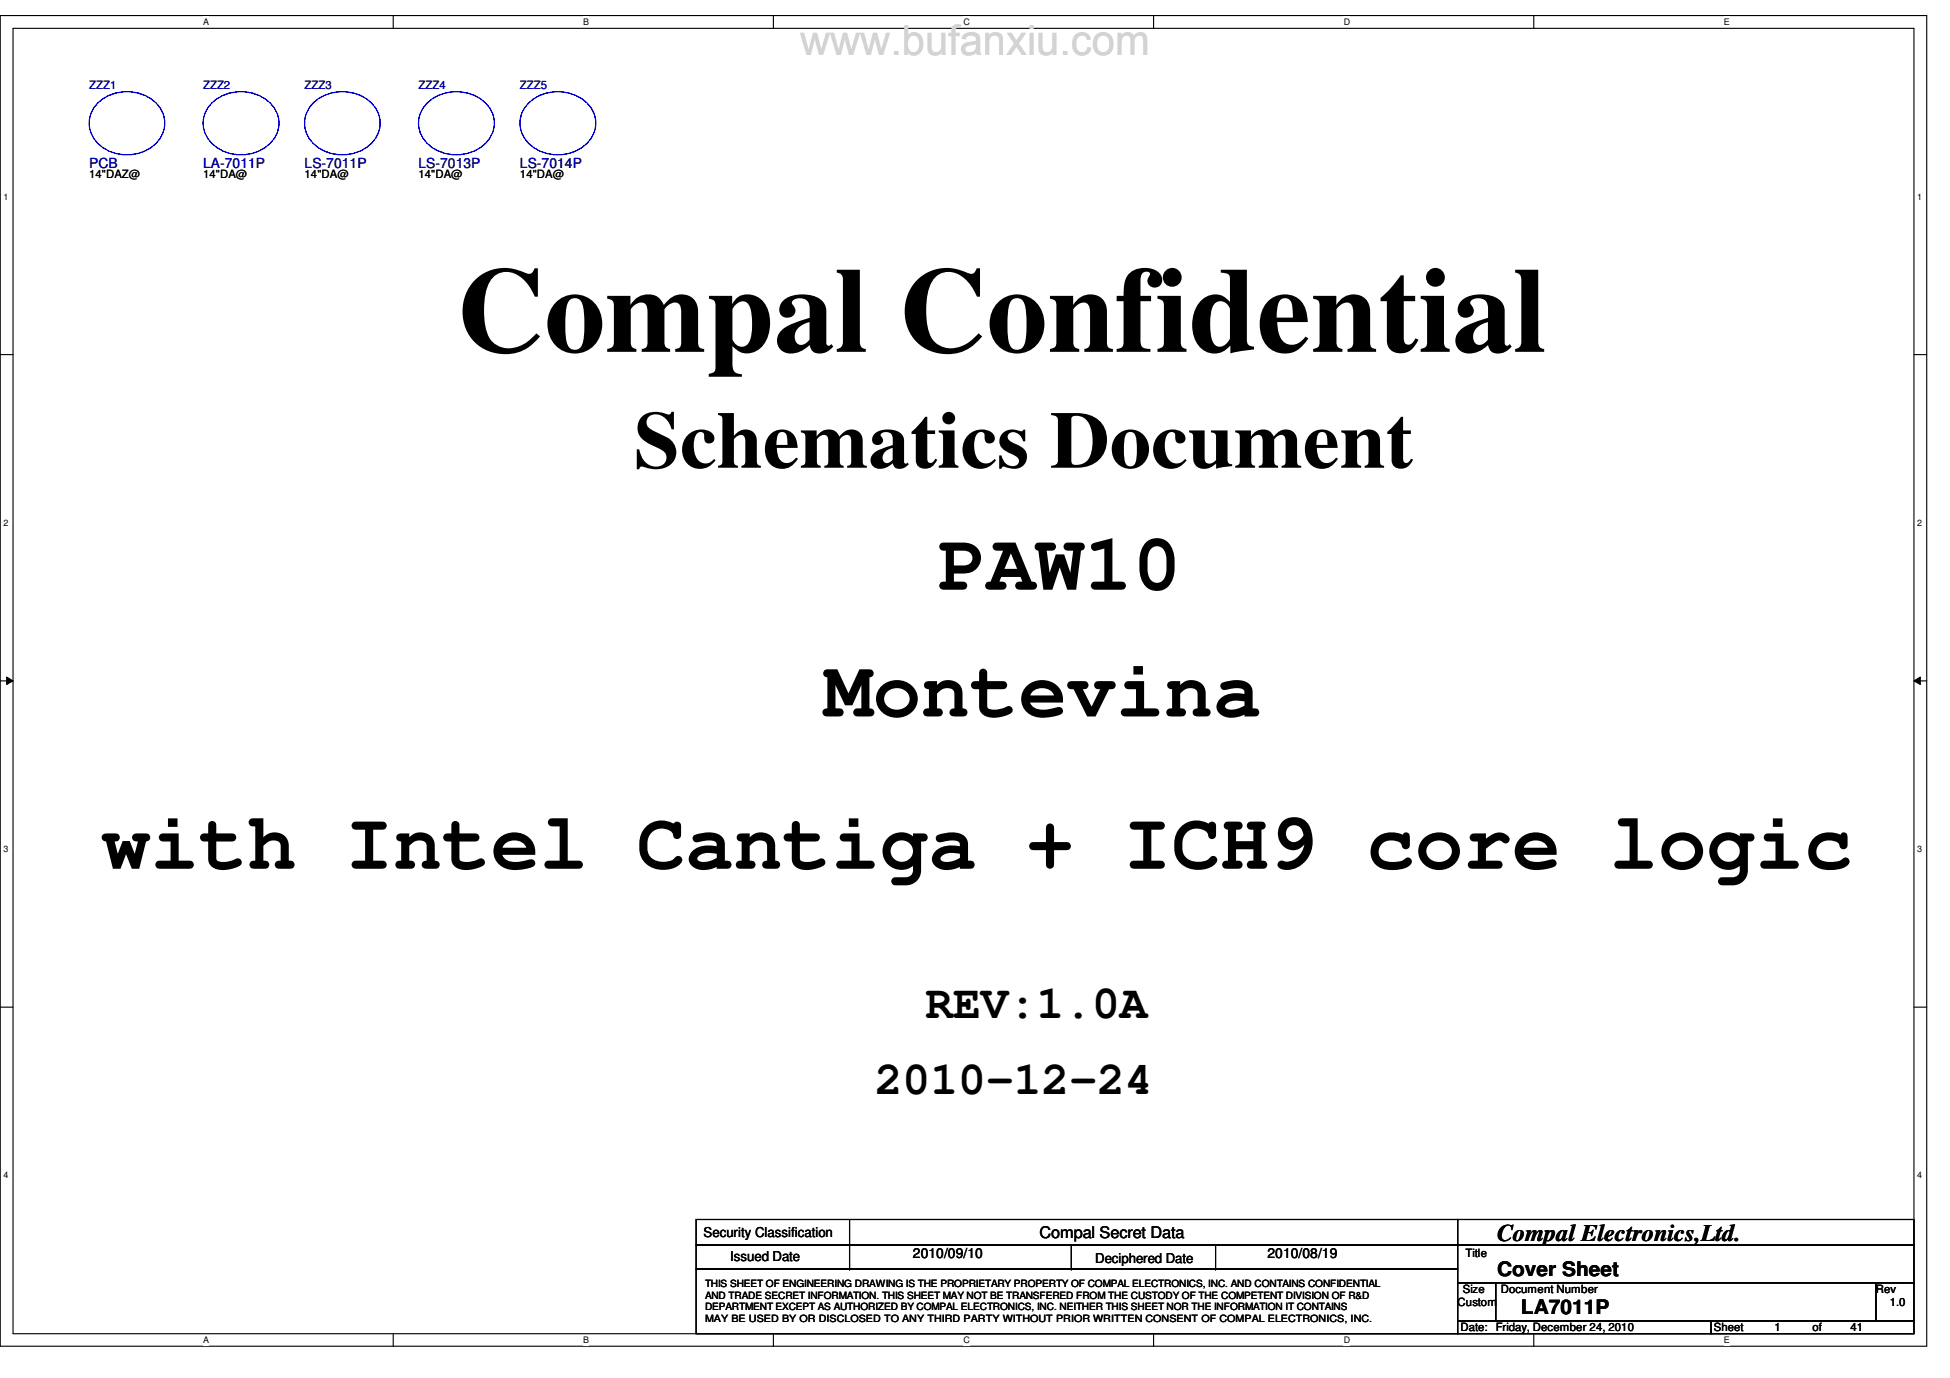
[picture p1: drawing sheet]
<svg xmlns="http://www.w3.org/2000/svg" width="297mm" height="210mm" viewBox="0 0 297 210" stroke-linecap="round" stroke-linejoin="round" font-family="sans-serif">
<defs><g id="words">
<text font-size="18.5" x="69.6" y="53.6">Compal Confidential</text>
<g font-size="12.3">
<text x="96.6" y="71.2">Schematics Document</text>
<text x="142.9" y="89.8">PAW10</text>
<text x="125.5" y="109.1">Montevina</text>
<text x="15.5" y="132.3">with Intel Cantiga + ICH9 core logic</text>
</g>
<g font-size="7.1">
<text x="141" y="155.1">REV:1.0A</text>
<text x="133.3" y="166.7">2010-12-24</text>
</g>
<text font-size="3.6" x="228" y="189.1">Compal Electronics,Ltd.</text>
<g font-size="3">
<text x="228" y="194.4">Cover Sheet</text>
<text x="231.7" y="200.2">LA7011P</text>
</g>
<text font-size="2.5" x="158.4" y="188.6">Compal Secret Data</text>
<g font-size="2.1" fill="#000080">
<text x="13.6" y="25.6">PCB</text>
<text x="30.9" y="25.6">LA-7011P</text>
<text x="46.4" y="25.6">LS-7011P</text>
<text x="63.8" y="25.6">LS-7013P</text>
<text x="79.2" y="25.6">LS-7014P</text>
</g>
<g font-size="2.1">
<text x="107.2" y="188.5">Security Classification</text>
<text x="139.1" y="191.6">2010/09/10</text>
<text x="193.1" y="191.6">2010/08/19</text>
<text x="111.2" y="192.1">Issued Date</text>
<text x="166.8" y="192.3">Deciphered Date</text>
</g>
<g font-size="1.7" fill="#000080">
<text x="13.6" y="13.6">ZZZ1</text>
<text x="30.9" y="13.6">ZZZ2</text>
<text x="46.4" y="13.6">ZZZ3</text>
<text x="63.8" y="13.6">ZZZ4</text>
<text x="79.2" y="13.6">ZZZ5</text>
</g>
<g font-size="1.7">
<text x="13.6" y="27.2">14&quot;DAZ@</text>
<text x="30.9" y="27.2">14&quot;DA@</text>
<text x="46.4" y="27.2">14&quot;DA@</text>
<text x="63.8" y="27.2">14&quot;DA@</text>
<text x="79.2" y="27.2">14&quot;DA@</text>
<text x="223.2" y="191.4">Title</text>
<text x="222.8" y="197">Size</text>
<text x="228.6" y="197">Document Number</text>
<text x="285.7" y="197">Rev</text>
<text x="222" y="199">Custom</text>
<text x="222.5" y="202.8">Date: Friday, December 24, 2010</text>
<text x="261.1" y="202.8">Sheet</text>
<text x="270.3" y="202.8">1</text>
<text x="276.1" y="202.8">of</text>
<text x="281.9" y="202.8">41</text>
<text x="287.9" y="199">1.0</text>
</g>
<g font-size="1.5">
<text x="107.4" y="197.8">AND TRADE SECRET INFORMATION. THIS SHEET MAY NOT BE TRANSFERED FROM THE CUSTODY OF THE COMPETENT DIVISION OF R&amp;D</text>
<text x="107.4" y="196">THIS SHEET OF ENGINEERING DRAWING IS THE PROPRIETARY PROPERTY OF COMPAL ELECTRONICS, INC. AND CONTAINS CONFIDENTIAL</text>
<text x="107.4" y="199.6">DEPARTMENT EXCEPT AS AUTHORIZED BY COMPAL ELECTRONICS, INC. NEITHER THIS SHEET NOR THE INFORMATION IT CONTAINS</text>
<text x="107.4" y="201.4">MAY BE USED BY OR DISCLOSED TO ANY THIRD PARTY WITHOUT PRIOR WRITTEN CONSENT OF COMPAL ELECTRONICS, INC.</text>
</g>
<g font-size="1.4">
<text x="30.9" y="3.8">A</text>
<text x="88.9" y="3.8">B</text>
<text x="146.8" y="3.8">C</text>
<text x="204.7" y="3.8">D</text>
<text x="262.6" y="3.8">E</text>
<text x=".5" y="30.4">1</text>
<text x="292.1" y="30.4">1</text>
<text x=".5" y="80.1">2</text>
<text x="292.1" y="80.1">2</text>
<text x=".5" y="129.8">3</text>
<text x="292.1" y="129.8">3</text>
<text x=".5" y="179.5">4</text>
<text x="292.1" y="179.5">4</text>
<text x="30.9" y="204.6">A</text>
<text x="88.9" y="204.6">B</text>
<text x="146.8" y="204.6">C</text>
<text x="204.7" y="204.6">D</text>
<text x="262.6" y="204.6">E</text>
</g>
</g></defs>
<path d="M0 2.4h293.5v202.7h-293.5zM2 4.3h289.5v198.9h-289.5z" fill="none" stroke="#000" stroke-width=".17"/>
<g fill="#fff">
<path d="M30.9 2.6h.9v1.5h-.9z"/>
<path d="M30.9 203.4h.9v1.5h-.9z"/>
</g>
<path d="M59.9 2.4v1.9M59.9 203.2v1.9" fill="none" stroke="#000" stroke-width=".17"/>
<g fill="#fff">
<path d="M88.9 2.6h.8v1.5h-.8z"/>
<path d="M88.9 203.4h.8v1.5h-.8z"/>
</g>
<path d="M117.8 2.4v1.9M117.8 203.2v1.9" fill="none" stroke="#000" stroke-width=".17"/>
<g fill="#fff">
<path d="M146.8 2.6h.9v1.5h-.9z"/>
<path d="M146.8 203.4h.9v1.5h-.9z"/>
</g>
<path d="M175.7 2.4v1.9M175.7 203.2v1.9" fill="none" stroke="#000" stroke-width=".17"/>
<g fill="#fff">
<path d="M204.7 2.6h1v1.5h-1z"/>
<path d="M204.7 203.4h1v1.5h-1z"/>
</g>
<path d="M233.6 2.4v1.9M233.6 203.2v1.9" fill="none" stroke="#000" stroke-width=".17"/>
<g fill="#fff">
<path d="M262.6 2.6h.9v1.5h-.9z"/>
<path d="M262.6 203.4h.9v1.5h-.9z"/>
<path d="M.5 29.2h.8v1.5h-.8z"/>
<path d="M292.1 29.2h.7v1.5h-.7z"/>
<path d="M.5 78.9h.8v1.5h-.8z"/>
<path d="M292.1 78.9h.7v1.5h-.7z"/>
</g>
<path d="M0 54h2M291.5 54h2" fill="none" stroke="#000" stroke-width=".17"/>
<g fill="#fff">
<path d="M.5 128.6h.8v1.5h-.8z"/>
<path d="M292.1 128.6h.7v1.5h-.7z"/>
</g>
<path d="M0 103.7h2M291.5 103.7h2" fill="none" stroke="#000" stroke-width=".17"/>
<path d="M1 103.1l1 .6-1 .6zM291.5 103.7l1-.6v1.2z" fill="#000"/>
<path d="M1 103.1l1 .6-1 .6zM291.5 103.7l1-.6v1.2z" fill="none" stroke="#000" stroke-width=".15"/>
<g fill="#fff">
<path d="M.5 178.3h.8v1.5h-.8z"/>
<path d="M292.1 178.3h.7v1.5h-.7z"/>
</g>
<g fill="none" stroke="#000" stroke-width=".17">
<path d="M0 153.4h2M291.5 153.4h2M106 185.8h116v3.9h-116zM106 189.7h116v3.6h-116zM106 193.3h116v9.9h-116zM129.4 189.7h.1M129.4 193.3h.1M129.4 185.8v7.5M163.2 193.3h.1M163.2 189.7v3.6M185.2 193.3h.1M185.2 189.7v3.6"/>
<path d="M222 185.8h69.5v3.9h-69.5zM222 189.7h69.5v5.7h-69.5zM222 195.4h5.8v5.8h-5.8zM227.8 195.4h57.9v5.8h-57.9zM285.7 195.4h5.8v5.8h-5.8zM222 201.2h38.6v2h-38.6zM260.6 201.2h30.9v2h-30.9z"/>
</g>
<path d="M14.7 15.9a6.4 6.4 0 0 1 9.8 .6 4.5 4.5 0 0 1-2.5 6.5 6.3 6.3 0 0 1-7.8-2 4.2 4.2 0 0 1 .5-5.1zM32.1 15.9a6.5 6.5 0 0 1 9.7 .6 4.3 4.3 0 0 1-1.7 6.1 6.4 6.4 0 0 1-8.5-1.6 4.2 4.2 0 0 1 .5-5.1zM47.5 15.9a6.4 6.4 0 0 1 9.8 .6 4.5 4.5 0 0 1-2.5 6.5 6.3 6.3 0 0 1-7.8-2 4.2 4.2 0 0 1 .5-5.1zM64.9 15.9a6.5 6.5 0 0 1 9.8 .6 4.3 4.3 0 0 1-1.8 6.1 6.4 6.4 0 0 1-8.5-1.6 4.2 4.2 0 0 1 .5-5.1zM80.3 15.9a6.5 6.5 0 0 1 9.8 .6 4.3 4.3 0 0 1-1.7 6.1 6.4 6.4 0 0 1-8.6-1.6 4.2 4.2 0 0 1 .5-5.1z" fill="none" stroke="#00f" stroke-width=".17"/>
<use href="#words"/>
</svg>
